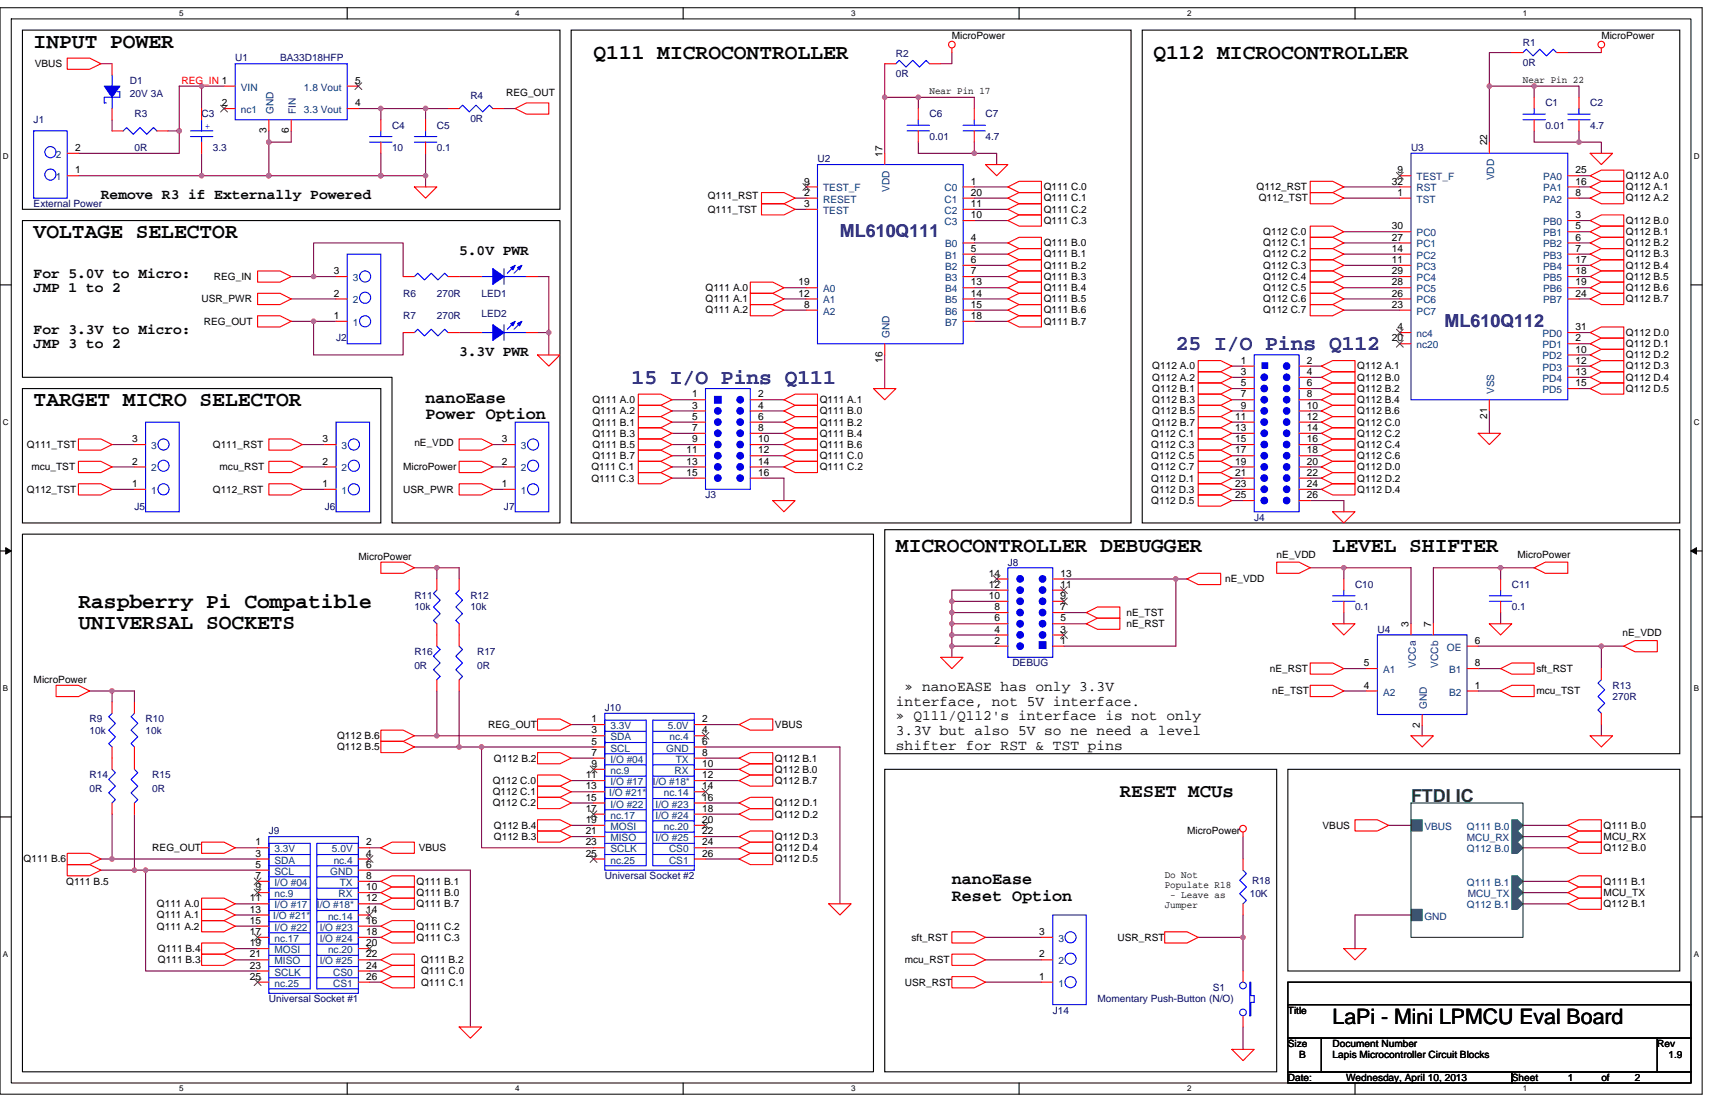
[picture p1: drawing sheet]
<svg xmlns="http://www.w3.org/2000/svg" width="432mm" height="279mm" viewBox="0 0 432 279" stroke-linecap="round" stroke-linejoin="round" font-family="sans-serif">
<defs><g id="words">
<g font-size="5.4">
<text x="8.5" y="12.1">INPUT POWER</text>
<text x="149.4" y="14.9">Q111 MICROCONTROLLER</text>
<text x="290.4" y="14.9">Q112 MICROCONTROLLER</text>
<text x="8.5" y="60">VOLTAGE SELECTOR</text>
<text x="8.5" y="102.3">TARGET MICRO SELECTOR</text>
<text x="225.6" y="139">MICROCONTROLLER DEBUGGER</text>
<text x="335.5" y="139">LEVEL SHIFTER</text>
<text x="19.7" y="153.1">Raspberry Pi Compatible</text>
<text x="19.7" y="158.4">UNIVERSAL SOCKETS</text>
<text x="335.5" y="257.7">LaPi - Mini LPMCU Eval Board</text>
</g>
<g font-size="5.4" fill="#000080">
<text x="296.1" y="88.2">25 I/O Pins Q112</text>
<text x="159" y="96.7">15 I/O Pins Q111</text>
</g>
<text font-size="4.8" x="282" y="200.5">RESET MCUs</text>
<g font-size="4.5" fill="#000080">
<text x="211.5" y="59.7">ML610Q111</text>
<text x="363.7" y="82.2">ML610Q112</text>
</g>
<text font-size="4.5" fill="#004040" x="355.3" y="201.8">FTDI IC</text>
<g font-size="4.2">
<text x="107.1" y="101.3">nanoEase</text>
<text x="107.1" y="105.6">Power Option</text>
<text x="239.7" y="222.6">nanoEase</text>
<text x="239.7" y="226.8">Reset Option</text>
</g>
<g font-size="3.7">
<text x="25.4" y="50.1">Remove R3 if Externally Powered</text>
<text x="115.6" y="64.2">5.0V PWR</text>
<text x="8.5" y="69.8">For 5.0V to Micro:</text>
<text x="8.5" y="73.5">JMP 1 to 2</text>
<text x="8.5" y="83.9">For 3.3V to Micro:</text>
<text x="8.5" y="87.6">JMP 3 to 2</text>
<text x="115.6" y="89.6">3.3V PWR</text>
<text x="225.6" y="177.7">interface, not 5V interface.</text>
<text x="227.8" y="174">» nanoEASE has only 3.3V</text>
<text x="225.6" y="181.4">» Q111/Q112's interface is not only</text>
<text x="225.6" y="185">3.3V but also 5V so ne need a level</text>
<text x="225.6" y="188.7">shifter for RST &amp; TST pins</text>
</g>
<g font-size="2.5">
<text x="239.7" y="9.8">MicroPower</text>
<text x="403.2" y="9.8">MicroPower</text>
<text x="8.8" y="16.9">VBUS</text>
<text x="89.4" y="21.1">5</text>
<text x="234" y="23.7">Near Pin 17</text>
<text x="383.5" y="20.8">Near Pin 22</text>
<text x="55.8" y="26.7">2</text>
<text x="89.4" y="26.7">4</text>
<text x="127.4" y="24.2">REG_OUT</text>
<text x="67.1" y="33.5" transform="rotate(-90 67.1 33.5)">3</text>
<text x="72.7" y="33.5" transform="rotate(-90 72.7 33.5)">6</text>
<text x="18.9" y="38">2</text>
<text x="222.2" y="39.5" transform="rotate(-90 222.2 39.5)">17</text>
<text x="374.4" y="36.6" transform="rotate(-90 374.4 36.6)">22</text>
<text x="18.9" y="43.6">1</text>
<text x="202.4" y="46.5">9</text>
<text x="244.5" y="46.5">1</text>
<text x="262.8" y="47.9">Q111 C.0</text>
<text x="316.4" y="47.9">Q112_RST</text>
<text x="350.5" y="46.5">32</text>
<text x="351.9" y="43.6">9</text>
<text x="396.7" y="43.6">25</text>
<text x="396.7" y="46.5">16</text>
<text x="409.4" y="45.1">Q112 A.0</text>
<text x="409.4" y="47.9">Q112 A.1</text>
<text x="178.2" y="50.1">Q111_RST</text>
<text x="178.2" y="53.5">Q111_TST</text>
<text x="202.4" y="49.3">2</text>
<text x="202.4" y="52.1">3</text>
<text x="244.5" y="49.3">20</text>
<text x="244.5" y="52.1">11</text>
<text x="262.8" y="50.7">Q111 C.1</text>
<text x="262.8" y="53.5">Q111 C.2</text>
<text x="316.9" y="50.7">Q112_TST</text>
<text x="351.9" y="49.3">1</text>
<text x="396.7" y="49.3">8</text>
<text x="409.4" y="50.7">Q112 A.2</text>
<text x="244.5" y="54.9">10</text>
<text x="262.8" y="56.3">Q111 C.3</text>
<text x="318.1" y="59.2">Q112 C.0</text>
<text x="350.5" y="57.7">30</text>
<text x="396.7" y="54.9">3</text>
<text x="396.7" y="57.7">5</text>
<text x="409.4" y="56.3">Q112 B.0</text>
<text x="409.4" y="59.2">Q112 B.1</text>
<text x="244.5" y="60.6">4</text>
<text x="244.5" y="63.4">5</text>
<text x="262.8" y="62">Q111 B.0</text>
<text x="262.8" y="64.8">Q111 B.1</text>
<text x="318.1" y="62">Q112 C.1</text>
<text x="318.1" y="64.8">Q112 C.2</text>
<text x="350.5" y="60.6">27</text>
<text x="350.5" y="63.4">14</text>
<text x="396.7" y="60.6">6</text>
<text x="396.7" y="63.4">7</text>
<text x="409.4" y="62">Q112 B.2</text>
<text x="409.4" y="64.8">Q112 B.3</text>
<text x="53.9" y="70.4">REG_IN</text>
<text x="84" y="69">3</text>
<text x="201" y="71.8">19</text>
<text x="244.5" y="66.2">6</text>
<text x="244.5" y="69">7</text>
<text x="244.5" y="71.8">13</text>
<text x="262.8" y="67.6">Q111 B.2</text>
<text x="262.8" y="70.4">Q111 B.3</text>
<text x="318.1" y="67.6">Q112 C.3</text>
<text x="318.1" y="70.4">Q112 C.4</text>
<text x="350.5" y="66.2">11</text>
<text x="350.5" y="69">29</text>
<text x="350.5" y="71.8">28</text>
<text x="396.7" y="66.2">17</text>
<text x="396.7" y="69">18</text>
<text x="396.7" y="71.8">19</text>
<text x="409.4" y="70.4">Q112 B.5</text>
<text x="409.4" y="67.6">Q112 B.4</text>
<text x="50.8" y="76.1">USR_PWR</text>
<text x="84" y="74.7">2</text>
<text x="177.6" y="73.3">Q111 A.0</text>
<text x="177.6" y="76.1">Q111 A.1</text>
<text x="201" y="74.7">12</text>
<text x="202.4" y="77.5">8</text>
<text x="244.5" y="74.7">14</text>
<text x="244.5" y="77.5">15</text>
<text x="262.8" y="76.1">Q111 B.5</text>
<text x="262.8" y="73.3">Q111 B.4</text>
<text x="318.1" y="73.3">Q112 C.5</text>
<text x="318.1" y="76.1">Q112 C.6</text>
<text x="350.5" y="74.7">26</text>
<text x="350.5" y="77.5">23</text>
<text x="396.7" y="74.7">24</text>
<text x="409.4" y="76.1">Q112 B.7</text>
<text x="409.4" y="73.3">Q112 B.6</text>
<text x="51.3" y="81.7">REG_OUT</text>
<text x="84" y="80.3">1</text>
<text x="177.6" y="78.9">Q111 A.2</text>
<text x="244.5" y="80.3">18</text>
<text x="262.8" y="81.7">Q111 B.7</text>
<text x="262.8" y="78.9">Q111 B.6</text>
<text x="318.1" y="78.9">Q112 C.7</text>
<text x="351.9" y="83.1">4</text>
<text x="396.7" y="83.1">31</text>
<text x="350.5" y="85.9">20</text>
<text x="396.7" y="85.9">2</text>
<text x="396.7" y="88.8">10</text>
<text x="409.4" y="84.5">Q112 D.0</text>
<text x="409.4" y="87.4">Q112 D.1</text>
<text x="222.2" y="91.3" transform="rotate(-90 222.2 91.3)">16</text>
<text x="290.1" y="93">Q112 A.0</text>
<text x="290.1" y="95.8">Q112 A.2</text>
<text x="312.4" y="91.6">1</text>
<text x="312.4" y="94.4">3</text>
<text x="329" y="91.6">2</text>
<text x="329" y="94.4">4</text>
<text x="341.7" y="95.8">Q112 B.0</text>
<text x="341.7" y="93">Q112 A.1</text>
<text x="396.7" y="91.6">12</text>
<text x="396.7" y="94.4">13</text>
<text x="409.4" y="90.2">Q112 D.2</text>
<text x="409.4" y="93">Q112 D.3</text>
<text x="409.4" y="95.8">Q112 D.4</text>
<text x="149.2" y="101.5">Q111 A.0</text>
<text x="174.2" y="100">1</text>
<text x="190.9" y="100">2</text>
<text x="206.4" y="101.5">Q111 A.1</text>
<text x="290.1" y="98.6">Q112 B.1</text>
<text x="290.1" y="101.5">Q112 B.3</text>
<text x="312.4" y="97.2">5</text>
<text x="312.4" y="100">7</text>
<text x="329" y="97.2">6</text>
<text x="329" y="100">8</text>
<text x="341.7" y="98.6">Q112 B.2</text>
<text x="341.7" y="101.5">Q112 B.4</text>
<text x="396.7" y="97.2">15</text>
<text x="409.4" y="98.6">Q112 D.5</text>
<text x="149.2" y="107.1">Q111 B.1</text>
<text x="149.2" y="104.3">Q111 A.2</text>
<text x="174.2" y="102.8">3</text>
<text x="174.2" y="105.7">5</text>
<text x="190.9" y="102.8">4</text>
<text x="190.9" y="105.7">6</text>
<text x="206.4" y="104.3">Q111 B.0</text>
<text x="206.4" y="107.1">Q111 B.2</text>
<text x="290.1" y="104.3">Q112 B.5</text>
<text x="290.1" y="107.1">Q112 B.7</text>
<text x="311" y="105.7">11</text>
<text x="312.4" y="102.8">9</text>
<text x="329" y="102.8">10</text>
<text x="329" y="105.7">12</text>
<text x="341.7" y="107.1">Q112 C.0</text>
<text x="341.7" y="104.3">Q112 B.6</text>
<text x="374.4" y="105.4" transform="rotate(-90 374.4 105.4)">21</text>
<text x="6.8" y="112.7">Q111_TST</text>
<text x="33.3" y="111.3">3</text>
<text x="53.6" y="112.7">Q111_RST</text>
<text x="81.2" y="111.3">3</text>
<text x="104.3" y="112.2">nE_VDD</text>
<text x="126.3" y="111.3">3</text>
<text x="149.2" y="112.7">Q111 B.5</text>
<text x="149.2" y="109.9">Q111 B.3</text>
<text x="174.2" y="108.5">7</text>
<text x="174.2" y="111.3">9</text>
<text x="190.9" y="108.5">8</text>
<text x="190.9" y="111.3">10</text>
<text x="206.4" y="112.7">Q111 B.6</text>
<text x="206.4" y="109.9">Q111 B.4</text>
<text x="289.9" y="109.9">Q112 C.1</text>
<text x="289.9" y="112.7">Q112 C.3</text>
<text x="311" y="108.5">13</text>
<text x="311" y="111.3">15</text>
<text x="329" y="108.5">14</text>
<text x="329" y="111.3">16</text>
<text x="341.7" y="109.9">Q112 C.2</text>
<text x="341.7" y="112.7">Q112 C.4</text>
<text x="7.9" y="118.4">mcu_TST</text>
<text x="33.3" y="116.9">2</text>
<text x="55.3" y="118.4">mcu_RST</text>
<text x="81.2" y="116.9">2</text>
<text x="101.5" y="118.4">MicroPower</text>
<text x="126.3" y="116.9">2</text>
<text x="148.9" y="118.4">Q111 C.1</text>
<text x="149.2" y="115.5">Q111 B.7</text>
<text x="172.8" y="114.1">11</text>
<text x="172.8" y="116.9">13</text>
<text x="172.8" y="119.8">15</text>
<text x="190.9" y="114.1">12</text>
<text x="190.9" y="116.9">14</text>
<text x="190.9" y="119.8">16</text>
<text x="206.4" y="115.5">Q111 C.0</text>
<text x="206.4" y="118.4">Q111 C.2</text>
<text x="289.9" y="115.5">Q112 C.5</text>
<text x="289.9" y="118.4">Q112 C.7</text>
<text x="311" y="114.1">17</text>
<text x="311" y="116.9">19</text>
<text x="311" y="119.8">21</text>
<text x="329" y="114.1">18</text>
<text x="329" y="116.9">20</text>
<text x="329" y="119.8">22</text>
<text x="341.7" y="118.4">Q112 D.0</text>
<text x="341.7" y="115.5">Q112 C.6</text>
<text x="6.8" y="124">Q112_TST</text>
<text x="33.3" y="122.6">1</text>
<text x="53.6" y="124">Q112_RST</text>
<text x="81.2" y="122.6">1</text>
<text x="101.5" y="124">USR_PWR</text>
<text x="126.3" y="122.6">1</text>
<text x="148.9" y="121.2">Q111 C.3</text>
<text x="289.9" y="121.2">Q112 D.1</text>
<text x="289.9" y="124">Q112 D.3</text>
<text x="311" y="122.6">23</text>
<text x="311" y="125.4">25</text>
<text x="329" y="122.6">24</text>
<text x="329" y="125.4">26</text>
<text x="341.7" y="121.2">Q112 D.2</text>
<text x="341.7" y="124">Q112 D.4</text>
<text x="289.9" y="126.8">Q112 D.5</text>
<text x="90.2" y="140.9">MicroPower</text>
<text x="321.4" y="140.4">nE_VDD</text>
<text x="382" y="140.4">MicroPower</text>
<text x="249" y="148">12</text>
<text x="249" y="145.1">14</text>
<text x="267" y="148">11</text>
<text x="267" y="145.1">13</text>
<text x="308.5" y="146.6">nE_VDD</text>
<text x="249" y="150.8">10</text>
<text x="250.4" y="153.6">8</text>
<text x="267" y="153.6">7</text>
<text x="267" y="150.8">9</text>
<text x="283.7" y="155">nE_TST</text>
<text x="250.4" y="159.2">4</text>
<text x="250.4" y="156.4">6</text>
<text x="267" y="159.2">3</text>
<text x="267" y="156.4">5</text>
<text x="283.7" y="157.8">nE_RST</text>
<text x="354.7" y="157.9" transform="rotate(-90 354.7 157.9)">3</text>
<text x="360.3" y="157.9" transform="rotate(-90 360.3 157.9)">7</text>
<text x="408.5" y="160.1">nE_VDD</text>
<text x="250.4" y="162.1">2</text>
<text x="267" y="162.1">1</text>
<text x="343.4" y="167.7">5</text>
<text x="371.3" y="167.7">8</text>
<text x="371.3" y="162.1">6</text>
<text x="8.5" y="171.9">MicroPower</text>
<text x="319.7" y="169.1">nE_RST</text>
<text x="343.4" y="173.3">4</text>
<text x="371.3" y="173.3">1</text>
<text x="386.8" y="169.1">sft_RST</text>
<text x="320.3" y="174.8">nE_TST</text>
<text x="386.8" y="174.8">mcu_TST</text>
<text x="122.9" y="183.2">REG_OUT</text>
<text x="148.9" y="181.8">1</text>
<text x="148.9" y="184.6">3</text>
<text x="176.8" y="184.6">4</text>
<text x="176.8" y="181.8">2</text>
<text x="195.1" y="183.2">VBUS</text>
<text x="357.5" y="183.2" transform="rotate(-90 357.5 183.2)">2</text>
<text x="84.9" y="186">Q112 B.6</text>
<text x="84.9" y="188.8">Q112 B.5</text>
<text x="124.4" y="191.7">Q112 B.2</text>
<text x="148.9" y="187.4">5</text>
<text x="148.9" y="190.2">7</text>
<text x="176.8" y="190.2">8</text>
<text x="176.8" y="187.4">6</text>
<text x="195.1" y="191.7">Q112 B.1</text>
<text x="124.1" y="197.3">Q112 C.0</text>
<text x="147.5" y="195.9">11</text>
<text x="148.9" y="193.1">9</text>
<text x="176.8" y="193.1">10</text>
<text x="176.8" y="195.9">12</text>
<text x="195.1" y="194.5">Q112 B.0</text>
<text x="195.1" y="197.3">Q112 B.7</text>
<text x="124.1" y="200.1">Q112 C.1</text>
<text x="124.1" y="202.9">Q112 C.2</text>
<text x="147.5" y="201.5">15</text>
<text x="147.5" y="198.7">13</text>
<text x="176.8" y="201.5">16</text>
<text x="176.8" y="198.7">14</text>
<text x="195.1" y="202.9">Q112 D.1</text>
<text x="124.4" y="208.6">Q112 B.4</text>
<text x="147.5" y="204.3">17</text>
<text x="147.5" y="207.2">19</text>
<text x="147.5" y="210">21</text>
<text x="176.8" y="204.3">18</text>
<text x="176.8" y="210">22</text>
<text x="176.8" y="207.2">20</text>
<text x="195.1" y="205.8">Q112 D.2</text>
<text x="298.9" y="210">MicroPower</text>
<text x="333" y="208.6">VBUS</text>
<text x="403.8" y="208.6">Q111 B.0</text>
<text x="38.4" y="214.2">REG_OUT</text>
<text x="64.3" y="212.8">1</text>
<text x="64.3" y="215.6">3</text>
<text x="92.2" y="215.6">4</text>
<text x="92.2" y="212.8">2</text>
<text x="105.5" y="214.2">VBUS</text>
<text x="124.4" y="211.4">Q112 B.3</text>
<text x="147.5" y="212.8">23</text>
<text x="147.5" y="215.6">25</text>
<text x="176.8" y="212.8">24</text>
<text x="176.8" y="215.6">26</text>
<text x="195.1" y="211.4">Q112 D.3</text>
<text x="195.1" y="214.2">Q112 D.4</text>
<text x="403.8" y="211.4">MCU_RX</text>
<text x="403.8" y="214.2">Q112 B.0</text>
<text x="5.9" y="217">Q111 B.6</text>
<text x="64.3" y="218.4">5</text>
<text x="64.3" y="221.3">7</text>
<text x="92.2" y="221.3">8</text>
<text x="92.2" y="218.4">6</text>
<text x="195.1" y="217">Q112 D.5</text>
<text x="293.2" y="221">Do Not</text>
<text x="16.7" y="222.7">Q111 B.5</text>
<text x="62.9" y="226.9">11</text>
<text x="64.3" y="224.1">9</text>
<text x="92.2" y="224.1">10</text>
<text x="92.2" y="226.9">12</text>
<text x="104.9" y="222.7">Q111 B.1</text>
<text x="104.9" y="225.5">Q111 B.0</text>
<text x="293.2" y="223.5">Populate R18</text>
<text x="294.6" y="226.1">- Leave as</text>
<text x="403.8" y="225.5">MCU_TX</text>
<text x="403.8" y="222.7">Q111 B.1</text>
<text x="39.5" y="234">Q111 A.2</text>
<text x="39.5" y="228.3">Q111 A.0</text>
<text x="39.5" y="231.1">Q111 A.1</text>
<text x="62.9" y="232.5">15</text>
<text x="62.9" y="229.7">13</text>
<text x="92.2" y="232.5">16</text>
<text x="92.2" y="229.7">14</text>
<text x="104.9" y="228.3">Q111 B.7</text>
<text x="104.9" y="234">Q111 C.2</text>
<text x="293.2" y="228.6">Jumper</text>
<text x="403.8" y="228.3">Q112 B.1</text>
<text x="39.8" y="239.6">Q111 B.4</text>
<text x="62.9" y="235.4">17</text>
<text x="62.9" y="238.2">19</text>
<text x="92.2" y="235.4">18</text>
<text x="92.2" y="238.2">20</text>
<text x="104.9" y="236.8">Q111 C.3</text>
<text x="229.5" y="236.8">sft_RST</text>
<text x="261.7" y="235.4">3</text>
<text x="281.4" y="236.8">USR_RST</text>
<text x="39.8" y="242.4">Q111 B.3</text>
<text x="62.9" y="241">21</text>
<text x="62.9" y="243.8">23</text>
<text x="92.2" y="241">22</text>
<text x="92.2" y="243.8">24</text>
<text x="106" y="242.4">Q111 B.2</text>
<text x="106" y="245.2">Q111 C.0</text>
<text x="227.8" y="242.4">mcu_RST</text>
<text x="261.7" y="241">2</text>
<text x="62.9" y="246.6">25</text>
<text x="92.2" y="246.6">26</text>
<text x="106" y="248.1">Q111 C.1</text>
<text x="227.8" y="248.1">USR_RST</text>
<text x="261.7" y="246.6">1</text>
<text x="324.3" y="255.1">Title</text>
<text x="324.3" y="263.6">Size</text>
<text x="335.5" y="263.6">Document Number</text>
<text x="417.3" y="263.6">Rev</text>
<text x="327.1" y="266.4">B</text>
<text x="335.5" y="266.4">Lapis Microcontroller Circuit Blocks</text>
<text x="420.1" y="266.4">1.9</text>
<text x="324.3" y="272">Date:</text>
<text x="338.9" y="272">Wednesday, April 10, 2013</text>
<text x="380.6" y="272">Sheet</text>
<text x="394.7" y="272">1</text>
<text x="403.2" y="272">of</text>
<text x="411.6" y="272">2</text>
</g>
<g font-size="2.5" fill="#000080">
<text x="383.5" y="11.5">R1</text>
<text x="59.2" y="15.5">U1</text>
<text x="70.5" y="15.5">BA33D18HFP</text>
<text x="225.6" y="14.3">R2</text>
<text x="383.5" y="16.6">0R</text>
<text x="32.7" y="21.1">D1</text>
<text x="225.6" y="19.4">0R</text>
<text x="32.7" y="24.5">20V 3A</text>
<text x="33.8" y="29.6">R3</text>
<text x="50.8" y="29.6">C3</text>
<text x="118.4" y="25">R4</text>
<text x="234" y="29.6">C6</text>
<text x="248.1" y="29.6">C7</text>
<text x="389.1" y="26.7">C1</text>
<text x="400.4" y="26.7">C2</text>
<text x="8.5" y="31">J1</text>
<text x="98.7" y="32.4">C4</text>
<text x="110" y="32.4">C5</text>
<text x="118.4" y="30.7">0R</text>
<text x="234" y="35.2">0.01</text>
<text x="248.1" y="35.2">4.7</text>
<text x="389.1" y="32.4">0.01</text>
<text x="400.4" y="32.4">4.7</text>
<text x="33.8" y="38">0R</text>
<text x="53.6" y="38">3.3</text>
<text x="98.7" y="38">10</text>
<text x="110" y="38">0.1</text>
<text x="205.8" y="40.8">U2</text>
<text x="355.3" y="38">U3</text>
<text x="8.5" y="52.1">External Power</text>
<text x="101.5" y="74.7">R6</text>
<text x="110" y="74.7">270R</text>
<text x="121.2" y="74.7">LED1</text>
<text x="101.5" y="80.3">R7</text>
<text x="110" y="80.3">270R</text>
<text x="121.2" y="79.8">LED2</text>
<text x="84.6" y="86">J2</text>
<text x="177.6" y="125.4">J3</text>
<text x="33.8" y="128.2">J5</text>
<text x="81.8" y="128.2">J6</text>
<text x="126.9" y="128.2">J7</text>
<text x="315.8" y="131.1">J4</text>
<text x="253.8" y="142.3">J8</text>
<text x="341.2" y="148">C10</text>
<text x="380.6" y="148">C11</text>
<text x="104.3" y="150.8">R11</text>
<text x="104.3" y="153.6">10k</text>
<text x="118.4" y="150.8">R12</text>
<text x="118.4" y="153.6">10k</text>
<text x="341.2" y="153.6">0.1</text>
<text x="380.6" y="153.6">0.1</text>
<text x="346.8" y="159.3">U4</text>
<text x="104.3" y="164.9">R16</text>
<text x="120.1" y="164.9">R17</text>
<text x="254.9" y="167.7">DEBUG</text>
<text x="104.3" y="168.3">0R</text>
<text x="120.1" y="168.3">0R</text>
<text x="406" y="173.4">R13</text>
<text x="152.3" y="179">J10</text>
<text x="406" y="176.2">270R</text>
<text x="22.6" y="181.8">R9</text>
<text x="22.6" y="184.6">10k</text>
<text x="36.7" y="181.8">R10</text>
<text x="36.7" y="184.6">10k</text>
<text x="22.6" y="195.9">R14</text>
<text x="38.4" y="195.9">R15</text>
<text x="22.6" y="199.3">0R</text>
<text x="38.4" y="199.3">0R</text>
<text x="67.7" y="210">J9</text>
<text x="152.3" y="221.3">Universal Socket #2</text>
<text x="314.7" y="225.8">10K</text>
<text x="315.2" y="222.4">R18</text>
<text x="305.4" y="249.5">S1</text>
<text x="67.7" y="252.3">Universal Socket #1</text>
<text x="265" y="255.1">J14</text>
<text x="276.3" y="252.3">Momentary Push-Button (N/O)</text>
</g>
<text font-size="2.5" fill="#f00" x="45.7" y="21.1">REG_IN 1</text>
<g font-size="2.5" fill="#004080">
<text x="60.6" y="22.8">VIN</text>
<text x="76.5" y="22.8">1.8 Vout</text>
<text x="60.6" y="28.5">nc1</text>
<text x="68.9" y="28.7" transform="rotate(-90 68.9 28.7)">GND</text>
<text x="74.5" y="28.7" transform="rotate(-90 74.5 28.7)">FIN</text>
<text x="76.5" y="28.5">3.3 Vout</text>
<text x="14.1" y="39.7">2</text>
<text x="14.1" y="45.4">1</text>
<text x="356.7" y="45.4">TEST_F</text>
<text x="376.2" y="45.4" transform="rotate(-90 376.2 45.4)">VDD</text>
<text x="388.5" y="45.4">PA0</text>
<text x="207.2" y="51">RESET</text>
<text x="207.2" y="53.8">TEST</text>
<text x="207.2" y="48.2">TEST_F</text>
<text x="223.9" y="48.2" transform="rotate(-90 223.9 48.2)">VDD</text>
<text x="237.8" y="48.2">C0</text>
<text x="237.8" y="51">C1</text>
<text x="237.8" y="53.8">C2</text>
<text x="356.7" y="48.2">RST</text>
<text x="356.7" y="51">TST</text>
<text x="388.5" y="48.2">PA1</text>
<text x="388.5" y="51">PA2</text>
<text x="237.8" y="56.7">C3</text>
<text x="356.7" y="59.5">PC0</text>
<text x="388.5" y="56.7">PB0</text>
<text x="388.5" y="59.5">PB1</text>
<text x="238" y="62.3">B0</text>
<text x="238" y="65.1">B1</text>
<text x="356.7" y="62.3">PC1</text>
<text x="356.7" y="65.1">PC2</text>
<text x="388.5" y="62.3">PB2</text>
<text x="388.5" y="65.1">PB3</text>
<text x="88.8" y="70.8">3</text>
<text x="238" y="67.9">B2</text>
<text x="238" y="70.8">B3</text>
<text x="356.7" y="67.9">PC3</text>
<text x="356.7" y="70.8">PC4</text>
<text x="388.5" y="67.9">PB4</text>
<text x="388.5" y="70.8">PB5</text>
<text x="88.8" y="76.4">2</text>
<text x="207.2" y="73.6">A0</text>
<text x="207.2" y="76.4">A1</text>
<text x="238" y="73.6">B4</text>
<text x="238" y="76.4">B5</text>
<text x="356.7" y="73.6">PC5</text>
<text x="356.7" y="76.4">PC6</text>
<text x="388.5" y="73.6">PB6</text>
<text x="388.5" y="76.4">PB7</text>
<text x="88.8" y="82">1</text>
<text x="207.2" y="79.2">A2</text>
<text x="238" y="79.2">B6</text>
<text x="238" y="82">B7</text>
<text x="356.7" y="79.2">PC7</text>
<text x="223.9" y="85.1" transform="rotate(-90 223.9 85.1)">GND</text>
<text x="356.7" y="84.9">nc4</text>
<text x="356.7" y="87.7">nc20</text>
<text x="388.4" y="84.9">PD0</text>
<text x="388.4" y="87.7">PD1</text>
<text x="388.4" y="90.5">PD2</text>
<text x="388.4" y="93.3">PD3</text>
<text x="376.2" y="99.2" transform="rotate(-90 376.2 99.2)">VSS</text>
<text x="388.4" y="96.1">PD4</text>
<text x="388.4" y="99">PD5</text>
<text x="38.1" y="113.1">3</text>
<text x="86" y="113.1">3</text>
<text x="131.1" y="113.1">3</text>
<text x="38.1" y="118.7">2</text>
<text x="86" y="118.7">2</text>
<text x="131.1" y="118.7">2</text>
<text x="38.1" y="124.3">1</text>
<text x="86" y="124.3">1</text>
<text x="131.1" y="124.3">1</text>
<text x="364.3" y="163.8">OE</text>
<text x="348.2" y="169.4">A1</text>
<text x="356.4" y="168" transform="rotate(-90 356.4 168)">VCCa</text>
<text x="362.1" y="168" transform="rotate(-90 362.1 168)">VCCb</text>
<text x="364.8" y="169.4">B1</text>
<text x="348.2" y="175.1">A2</text>
<text x="359.3" y="178.4" transform="rotate(-90 359.3 178.4)">GND</text>
<text x="364.8" y="175.1">B2</text>
<text x="153.7" y="183.5">3.3V</text>
<text x="168.2" y="183.5">5.0V</text>
<text x="153.7" y="186.4">SDA</text>
<text x="153.7" y="189.2">SCL</text>
<text x="153.7" y="192">I/O #04</text>
<text x="167.7" y="189.2">GND</text>
<text x="168.6" y="186.4">nc.4</text>
<text x="170.1" y="192">TX</text>
<text x="153.7" y="194.8">nc.9</text>
<text x="153.7" y="197.6">I/O #17</text>
<text x="164.4" y="197.6">I/O #18*</text>
<text x="169.8" y="194.8">RX</text>
<text x="153.4" y="200.4">I/O #21*</text>
<text x="153.7" y="203.3">I/O #22</text>
<text x="165.1" y="203.3">I/O #23</text>
<text x="167.2" y="200.4">nc.14</text>
<text x="153.7" y="206.1">nc.17</text>
<text x="153.7" y="208.9">MOSI</text>
<text x="165.1" y="206.1">I/O #24</text>
<text x="167.2" y="208.9">nc.20</text>
<text x="358.6" y="208.9">VBUS</text>
<text x="369.3" y="208.9">Q111 B.0</text>
<text x="69.1" y="214.5">3.3V</text>
<text x="83.6" y="214.5">5.0V</text>
<text x="153.7" y="211.7">MISO</text>
<text x="153.7" y="214.5">SCLK</text>
<text x="165.1" y="211.7">I/O #25</text>
<text x="168.4" y="214.5">CS0</text>
<text x="369.3" y="211.7">MCU_RX</text>
<text x="369.3" y="214.5">Q112 B.0</text>
<text x="69.1" y="217.4">SDA</text>
<text x="69.1" y="220.2">SCL</text>
<text x="83.2" y="220.2">GND</text>
<text x="84" y="217.4">nc.4</text>
<text x="153.7" y="217.4">nc.25</text>
<text x="168.4" y="217.4">CS1</text>
<text x="69.1" y="223">I/O #04</text>
<text x="69.1" y="225.8">nc.9</text>
<text x="85.3" y="225.8">RX</text>
<text x="85.6" y="223">TX</text>
<text x="369.3" y="223">Q111 B.1</text>
<text x="369.6" y="225.8">MCU_TX</text>
<text x="68.8" y="231.4">I/O #21*</text>
<text x="69.1" y="228.6">I/O #17</text>
<text x="79.8" y="228.6">I/O #18*</text>
<text x="82.6" y="231.5">nc.14</text>
<text x="358.6" y="231.5">GND</text>
<text x="369.3" y="228.6">Q112 B.1</text>
<text x="69.1" y="234.3">I/O #22</text>
<text x="69.1" y="237.1">nc.17</text>
<text x="69.1" y="239.9">MOSI</text>
<text x="80.5" y="234.3">I/O #23</text>
<text x="80.5" y="237.1">I/O #24</text>
<text x="82.6" y="239.9">nc.20</text>
<text x="266.5" y="237.1">3</text>
<text x="69.1" y="242.7">MISO</text>
<text x="69.1" y="245.6">SCLK</text>
<text x="80.5" y="242.7">I/O #25</text>
<text x="83.9" y="245.6">CS0</text>
<text x="266.5" y="242.7">2</text>
<text x="69.1" y="248.4">nc.25</text>
<text x="83.9" y="248.4">CS1</text>
<text x="266.5" y="248.4">1</text>
</g>
<text font-size="2.5" fill="#00f" x="51.6" y="32.4">+</text>
<g font-size="2">
<text x="45.1" y="4.1">5</text>
<text x="129.7" y="4.1">4</text>
<text x="214.3" y="4.1">3</text>
<text x="298.9" y="4.1">2</text>
<text x="383.5" y="4.1">1</text>
<text x=".7" y="40">D</text>
<text x="426.5" y="40">D</text>
<text x=".7" y="107">C</text>
<text x="426.5" y="107">C</text>
<text x=".7" y="174">B</text>
<text x="426.5" y="174">B</text>
<text x=".7" y="240.9">A</text>
<text x="426.5" y="240.9">A</text>
<text x="45.1" y="274.7">5</text>
<text x="129.7" y="274.7">4</text>
<text x="214.3" y="274.7">3</text>
<text x="298.9" y="274.7">2</text>
<text x="383.5" y="274.7">1</text>
</g>
</g></defs>
<path d="M0 1.9h428.6v273.5h-428.6zM2.8 4.8h422.9v267.8h-422.9z" fill="none" stroke="#000" stroke-width=".25"/>
<g fill="#fff">
<path d="M45.1 2.2h1.1v2.3h-1.1z"/>
<path d="M45.1 272.9h1.1v2.3h-1.1z"/>
</g>
<path d="M87.4 1.9v2.9M87.4 272.6v2.8" fill="none" stroke="#000" stroke-width=".28"/>
<g fill="#fff">
<path d="M129.7 2.2h1.1v2.3h-1.1z"/>
<path d="M129.7 272.9h1.1v2.3h-1.1z"/>
</g>
<path d="M172 1.9v2.9M172 272.6v2.8" fill="none" stroke="#000" stroke-width=".28"/>
<g fill="#fff">
<path d="M214.3 2.2h1.1v2.3h-1.1z"/>
<path d="M214.3 272.9h1.1v2.3h-1.1z"/>
</g>
<path d="M256.6 1.9v2.9M256.6 272.6v2.8" fill="none" stroke="#000" stroke-width=".28"/>
<g fill="#fff">
<path d="M298.9 2.2h1.1v2.3h-1.1z"/>
<path d="M298.9 272.9h1.1v2.3h-1.1z"/>
</g>
<path d="M341.2 1.9v2.9M341.2 272.6v2.8" fill="none" stroke="#000" stroke-width=".28"/>
<g fill="#fff">
<path d="M383.5 2.2h1.1v2.3h-1.1z"/>
<path d="M383.5 272.9h1.1v2.3h-1.1z"/>
<path d="M.7 38.2h1.5v2.3h-1.5z"/>
<path d="M426.5 38.2h1.4v2.3h-1.4z"/>
<path d="M.7 105.2h1.5v2.2h-1.5z"/>
<path d="M426.5 105.2h1.4v2.2h-1.4z"/>
</g>
<path d="M0 71.7h2.8M425.7 71.7h2.9" fill="none" stroke="#000" stroke-width=".28"/>
<g fill="#fff">
<path d="M.7 172.1h1.4v2.3h-1.4z"/>
<path d="M426.5 172.1h1.3v2.3h-1.3z"/>
</g>
<path d="M0 138.7h2.8M425.7 138.7h2.9" fill="none" stroke="#000" stroke-width=".28"/>
<path d="M1.4 137.9l1.4 .8-1.4 .8zM425.7 138.7l1.4-.8v1.6z" fill="#000" stroke="#000" stroke-width=".25"/>
<g fill="#fff">
<path d="M.7 239.1h1.4v2.3h-1.4z"/>
<path d="M426.4 239.1h1.4v2.3h-1.4z"/>
</g>
<g fill="none" stroke="#000" stroke-width=".28">
<path d="M5.7 7.6h135.3v45.1h-135.3zM143.8 7.6h141v124h-141zM287.6 7.6h135.3v124h-135.3zM5.7 55.5h135.3v76.1h-42.3v-36.6h-93zM5.7 97.8h90.2v33.8h-90.2zM5.7 134.5h214.2v135.3h-214.2zM222.8 133.3h200.1v56.4h-200.1zM222.8 193.7h98.6v76.1h-98.6zM324.3 193.7h98.6v50.7h-98.6zM0 205.6h2.8M425.7 205.6h2.9M324.3 247.2h101.4v5.7h-101.4z"/>
<path d="M324.3 252.9h101.4v8.4h-101.4zM324.3 261.3h8.4v8.5h-8.4zM324.3 269.8h56.3v2.8h-56.3zM332.7 261.3h84.6v8.5h-84.6zM380.6 269.8h45.1v2.8h-45.1zM417.3 261.3h8.4v8.5h-8.4z"/>
</g>
<g fill="none" stroke="#800040" stroke-width=".28">
<path d="M25.4 16h2.8M222.8 16v8.5M239.7 13.2v2.8h-2.8M380.6 13.2h-5.6v8.5M394.7 13.2h8.5M28.2 30.1v2.9M42.3 33h2.8M45.1 33v5.6h-25.4M50.8 21.7h5.6M50.8 21.7h-5.7v11.3M50.8 21.7v5.6M50.8 38.6v5.6"/>
<path d="M67.7 35.8v8.4M67.7 33v2.8M73.3 33v2.8h-5.6M90.2 27.3h5.7M95.9 27.3v2.8M95.9 38.6v5.6M95.9 27.3h11.2M107.1 27.3h5.7M107.1 27.3v2.8M107.1 38.6v5.6M126.9 27.3h2.8M222.8 24.5v14.1"/>
<path d="M222.8 24.5h8.4M231.2 35.8v2.8h14.1M231.2 24.5v2.8M231.2 24.5h14.1v2.8M245.3 35.8v2.8h5.7v2.8M375 21.7h11.3M375 21.7v14.1M386.3 21.7h11.3v2.8M386.3 33v2.8h11.3M386.3 21.7v2.8M397.6 33v2.8h5.6v2.8M19.7 44.2h31.1"/>
<path d="M50.8 44.2h16.9M67.7 44.2h28.2M95.9 44.2h11.2M107.1 44.2v2.9M200.2 49.9h2.8M200.2 52.7h2.8M245.3 55.5h8.5M245.3 47.1h8.5M245.3 52.7h8.5M245.3 49.9h8.5M338.3 47.1h14.1M338.3 49.9h14.1"/>
<path d="M338.3 58.3h14.1M397.6 55.5h2.8M397.6 58.3h2.8M397.6 44.2h2.8M397.6 47.1h2.8M397.6 49.9h2.8M73.3 75.2h11.3M73.3 69.6h5.7M79 69.6v-8.4h22.5v8.4M79 69.6h5.6M115.6 69.6h2.8M135.3 69.6h2.9v14.1"/>
<path d="M197.4 75.2h5.6M197.4 72.4h5.6M197.4 78.1h5.6M245.3 78.1h8.5M245.3 61.2h8.5M245.3 64h8.5M245.3 66.8h8.5M245.3 69.6h8.5M245.3 72.4h8.5M245.3 75.2h8.5M338.3 72.4h14.1M338.3 78.1h14.1"/>
<path d="M338.3 75.2h14.1M338.3 61.2h14.1M338.3 64h14.1M338.3 66.8h14.1M338.3 69.6h14.1M397.6 69.6h2.8M397.6 75.2h2.8M397.6 72.4h2.8M397.6 61.2h2.8M397.6 64h2.8M397.6 66.8h2.8M73.3 80.9h5.7v8.4h22.5v-5.6"/>
<path d="M79 80.9h5.6M115.6 83.7h2.8M135.3 83.7h2.9M138.2 83.7v5.6M222.8 89.3v8.5M245.3 80.9h8.5M310.2 97.8h2.8M310.2 92.2h2.8M310.2 95h2.8M329.9 95h2.8M329.9 97.8h2.8M329.9 92.2h2.8"/>
<path d="M397.6 97.8h2.8M397.6 83.7h2.8M397.6 86.5h2.8M397.6 89.3h2.8M397.6 92.2h2.8M397.6 95h2.8M28.2 117.5h5.6M28.2 111.9h5.6M76.1 117.5h5.7M76.1 111.9h5.7M124.1 111.9h2.8M124.1 117.5h2.8"/>
<path d="M169.2 111.9h5.6M169.2 114.7h5.6M169.2 106.3h5.6M169.2 109.1h5.6M169.2 100.6h5.6M169.2 103.4h5.6M169.2 117.5h5.6M191.7 111.9h5.7M191.7 103.4h5.7M191.7 106.3h5.7M191.7 109.1h5.7M191.7 100.6h5.7"/>
<path d="M191.7 117.5h5.7M191.7 114.7h5.7M310.2 103.4h2.8M310.2 106.3h2.8M310.2 100.6h2.8M310.2 114.7h2.8M310.2 117.5h2.8M310.2 109.1h2.8M310.2 111.9h2.8M329.9 103.4h2.8M329.9 100.6h2.8M329.9 117.5h2.8"/>
<path d="M329.9 114.7h2.8M329.9 106.3h2.8M329.9 109.1h2.8M329.9 111.9h2.8M375 103.4v5.7M28.2 123.2h5.6M76.1 123.2h5.7M124.1 123.2h2.8M169.2 120.4h5.6M191.7 120.4h5.7v5.6M310.2 126h2.8M310.2 120.4h2.8"/>
<path d="M310.2 123.2h2.8M329.9 120.4h2.8M329.9 123.2h2.8M329.9 126h8.4v2.8M104.3 142.9h11.3v2.8M110 142.9v2.8M239.7 151.4h11.3M239.7 154.2h11.3M239.7 157h11.3M239.7 159.8h11.3M239.7 159.8v2.8h11.3M239.7 151.4v2.8"/>
<path d="M239.7 154.2v2.8M239.7 157v2.8M251 148.5h-11.3v2.9M267.9 145.7h28.2M267.9 154.2h5.6M267.9 157h5.6M296.1 145.7h2.8M296.1 145.7v16.9h-28.2M329.9 142.9h8.4M338.3 142.9v2.8M338.3 154.2v2.8M338.3 142.9h17v14.1"/>
<path d="M377.8 142.9h-16.9v14.1M377.8 154.2v2.8M377.8 142.9v2.8M377.8 142.9h8.5M22.6 173.9h5.6M28.2 173.9v2.8M28.2 173.9h5.6v2.8M110 173.9v11.3M115.6 173.9v14.1M239.7 162.6v2.9M338.3 173.9h5.7M338.3 168.3h5.7"/>
<path d="M372.2 168.3h5.6M372.2 173.9h5.6M372.2 162.6h31M403.2 162.6v5.7M403.2 162.6h5.6M104.3 188h11.3M104.3 185.2h5.7M110 185.2h39.4M115.6 188h5.6M121.2 188h28.2M121.2 188v25.4h28.2M143.8 190.8h5.6"/>
<path d="M143.8 196.5h5.6M143.8 182.4h5.6M143.8 199.3h5.6M177.6 188h33.9v39.5M177.6 196.5h8.5M177.6 182.4h8.5M177.6 193.7h8.5M177.6 190.8h8.5M358.1 182.7v2.5M403.2 182.4v2.8M25.4 216.2h2.8M25.4 219h8.4"/>
<path d="M28.2 204.9v11.3M28.2 216.2h36.7M33.8 204.9v14.1M33.8 219h2.9M36.7 219h28.2M36.7 219v25.4h28.2M59.2 213.4h5.7M93 213.4h2.9M93 219h25.4v39.5M143.8 202.1h5.6M143.8 207.8h5.6M143.8 210.6h5.6"/>
<path d="M177.6 202.1h8.5M177.6 204.9h8.5M177.6 210.6h8.5M177.6 216.2h8.5M177.6 213.4h8.5M313 210.6v5.6M349.6 207.8h5.7M383.5 207.8h11.2M383.5 210.6h11.2M383.5 213.4h11.2M59.2 238.8h5.7M59.2 227.5h5.7"/>
<path d="M59.2 233.1h5.7M59.2 230.3h5.7M93 233.1h2.9M93 235.9h2.9M93 221.8h2.9M93 224.7h2.9M93 227.5h2.9M248.1 235.9h14.1M301.7 235.9h11.3v8.5M313 230.3v5.6M355.3 230.3h-14.1v8.5M383.5 224.7h11.2"/>
<path d="M383.5 227.5h11.2M383.5 221.8h11.2M59.2 241.6h5.7M93 241.6h2.9M93 244.4h2.9M93 247.2h2.9M248.1 247.2h14.1M248.1 241.6h14.1M313 258.5v5.6"/>
</g>
<g fill="#f0f" stroke="#f0f" stroke-width=".28">
<circle cx="95.9" cy="27.3" r=".55"/>
<circle cx="95.9" cy="44.2" r=".55"/>
<circle cx="50.8" cy="21.7" r=".55"/>
<circle cx="67.7" cy="44.2" r=".55"/>
<circle cx="67.7" cy="35.8" r=".55"/>
<circle cx="50.8" cy="44.2" r=".55"/>
<circle cx="78.9" cy="80.9" r=".55"/>
<circle cx="403.2" cy="162.6" r=".55"/>
<circle cx="377.8" cy="142.9" r=".55"/>
<circle cx="338.3" cy="142.9" r=".55"/>
<circle cx="45.1" cy="32.9" r=".57"/>
<circle cx="107.1" cy="44.2" r=".55"/>
<circle cx="245.3" cy="38.6" r=".55"/>
<circle cx="231.2" cy="24.5" r=".55"/>
<circle cx="397.5" cy="35.8" r=".56"/>
<circle cx="386.3" cy="21.7" r=".55"/>
<circle cx="375" cy="21.7" r=".55"/>
<circle cx="313" cy="235.9" r=".56"/>
<circle cx="107.1" cy="27.3" r=".55"/>
<circle cx="222.7" cy="24.5" r=".55"/>
<circle cx="138.2" cy="83.7" r=".55"/>
<circle cx="239.6" cy="162.6" r=".55"/>
<circle cx="239.6" cy="151.4" r=".55"/>
<circle cx="239.6" cy="154.2" r=".55"/>
<circle cx="239.6" cy="157" r=".55"/>
<circle cx="239.6" cy="159.8" r=".56"/>
<circle cx="296" cy="145.7" r=".56"/>
<circle cx="28.2" cy="173.9" r=".56"/>
<circle cx="121.2" cy="188" r=".56"/>
<circle cx="33.8" cy="219" r=".55"/>
<circle cx="110" cy="142.9" r=".55"/>
<circle cx="115.6" cy="188" r=".57"/>
<circle cx="110" cy="185.2" r=".55"/>
<circle cx="28.2" cy="216.2" r=".56"/>
<circle cx="36.7" cy="219" r=".55"/>
<circle cx="78.9" cy="69.6" r=".55"/>
</g>
<g fill="none" stroke="#f00" stroke-width=".28">
<path d="M16.9 14.6h5.7l2.8 1.4-2.8 1.4h-5.7zM28.2 16v2.9M222.8 16h2.8M234 16h2.9M239.7 12.1v1.1M380.6 13.2h2.9M391.9 13.2h2.8M403.2 12.1v1.1M16.9 38.6h2.8M28.2 33h2.8M28.2 27.3v2.8M39.5 33h2.8"/>
<path d="M50.8 27.3v2.8M50.8 35.8v2.8M56.4 21.7h2.8M56.4 27.3h2.8M67.7 30.1v2.9M73.3 30.1v2.9M87.4 21.7h2.8M87.4 27.3h2.8M95.9 35.8v2.8M95.9 30.1v2.9M107.1 35.8v2.8M107.1 30.1v2.9"/>
<path d="M112.8 27.3h2.8M124.1 27.3h2.8M129.7 27.3l2.8-1.4h5.7v2.8h-5.7zM222.8 38.6v2.8M231.2 33v2.8M231.2 27.3v2.8M245.3 33v2.8M245.3 27.3v2.8M375 35.8v2.8M386.3 30.1v2.9M386.3 24.5v2.8M397.6 30.1v2.9"/>
<path d="M397.6 24.5v2.8M400.4 38.6h5.6l-2.8 2.8zM16.9 44.2h2.8M104.3 47.1h5.7l-2.9 2.8zM191.7 48.5h5.7l2.8 1.4-2.8 1.4h-5.7zM191.7 51.3h5.7l2.8 1.4-2.8 1.4h-5.7zM203 49.9h2.8M203 52.7h2.8M203 47.1h2.8M242.5 47.1h2.8M242.5 49.9h2.8M242.5 52.7h2.8"/>
<path d="M242.5 55.5h2.8M248.1 41.4h5.7l-2.8 2.8zM253.8 47.1l2.8-1.5h5.6v2.9h-5.6zM253.8 49.9l2.8-1.4h5.6v2.8h-5.6zM253.8 52.7l2.8-1.4h5.6v2.8h-5.6zM253.8 55.5l2.8-1.4h5.6v2.8h-5.6zM329.9 45.6h5.6l2.8 1.5-2.8 1.4h-5.6zM329.9 48.5h5.6l2.8 1.4-2.8 1.4h-5.6zM329.9 56.9h5.6l2.8 1.4-2.8 1.4h-5.6zM329.9 59.7h5.6l2.8 1.5-2.8 1.4h-5.6zM352.4 44.2h2.9M352.4 47.1h2.9"/>
<path d="M352.4 49.9h2.9M352.4 58.3h2.9M394.7 44.2h2.9M394.7 47.1h2.9M394.7 49.9h2.9M394.7 55.5h2.9M394.7 58.3h2.9M400.4 55.5l2.8-1.4h5.6v2.8h-5.6zM400.4 58.3l2.8-1.4h5.6v2.8h-5.6zM400.4 44.2l2.8-1.4h5.6v2.8h-5.6zM400.4 47.1l2.8-1.5h5.6v2.9h-5.6zM400.4 49.9l2.8-1.4h5.6v2.8h-5.6z"/>
<path d="M64.9 73.8h5.6l2.8 1.4-2.8 1.5h-5.6zM64.9 79.5h5.6l2.8 1.4-2.8 1.4h-5.6zM64.9 68.2h5.6l2.8 1.4-2.8 1.4h-5.6zM84.6 75.2h2.8M84.6 69.6h2.8M101.5 69.6h2.8M112.8 69.6h2.8M118.4 69.6h2.8M132.5 69.6h2.8M188.9 71h5.7l2.8 1.4-2.8 1.4h-5.7zM188.9 73.8h5.7l2.8 1.4-2.8 1.5h-5.7zM188.9 76.7h5.7l2.8 1.4-2.8 1.4h-5.7z"/>
<path d="M203 72.4h2.8M203 75.2h2.8M203 78.1h2.8M242.5 61.2h2.8M242.5 64h2.8M242.5 66.8h2.8M242.5 69.6h2.8M242.5 72.4h2.8M242.5 75.2h2.8M242.5 78.1h2.8M253.8 75.2l2.8-1.4h5.6v2.9h-5.6zM253.8 78.1l2.8-1.4h5.6v2.8h-5.6z"/>
<path d="M253.8 61.2l2.8-1.5h5.6v2.9h-5.6zM253.8 64l2.8-1.4h5.6v2.8h-5.6zM253.8 66.8l2.8-1.4h5.6v2.8h-5.6zM253.8 69.6l2.8-1.4h5.6v2.8h-5.6zM253.8 72.4l2.8-1.4h5.6v2.8h-5.6zM329.9 71h5.6l2.8 1.4-2.8 1.4h-5.6zM329.9 76.7h5.6l2.8 1.4-2.8 1.4h-5.6zM329.9 73.8h5.6l2.8 1.4-2.8 1.5h-5.6zM329.9 62.6h5.6l2.8 1.4-2.8 1.4h-5.6zM329.9 65.4h5.6l2.8 1.4-2.8 1.4h-5.6zM329.9 68.2h5.6l2.8 1.4-2.8 1.4h-5.6zM352.4 61.2h2.9"/>
<path d="M352.4 64h2.9M352.4 66.8h2.9M352.4 69.6h2.9M352.4 72.4h2.9M352.4 75.2h2.9M352.4 78.1h2.9M394.7 61.2h2.9M394.7 64h2.9M394.7 66.8h2.9M394.7 69.6h2.9M394.7 72.4h2.9M394.7 75.2h2.9"/>
<path d="M400.4 69.6l2.8-1.4h5.6v2.8h-5.6zM400.4 75.2l2.8-1.4h5.6v2.9h-5.6zM400.4 72.4l2.8-1.4h5.6v2.8h-5.6zM400.4 61.2l2.8-1.5h5.6v2.9h-5.6zM400.4 64l2.8-1.4h5.6v2.8h-5.6zM400.4 66.8l2.8-1.4h5.6v2.8h-5.6zM84.6 80.9h2.8M101.5 83.7h2.8M112.8 83.7h2.8M118.4 83.7h2.8M132.5 83.7h2.8M135.3 89.3h5.7l-2.8 2.9z"/>
<path d="M160.7 99.2h5.7l2.8 1.4-2.8 1.4h-5.7zM219.9 97.8h5.7l-2.8 2.8zM222.8 86.5v2.8M242.5 80.9h2.8M253.8 80.9l2.8-1.4h5.6v2.8h-5.6zM301.7 96.4h5.6l2.9 1.4-2.9 1.4h-5.6zM301.7 99.2h5.6l2.9 1.4-2.9 1.4h-5.6zM301.7 90.8h5.6l2.9 1.4-2.9 1.4h-5.6zM301.7 93.6h5.6l2.9 1.4-2.9 1.4h-5.6zM313 92.2h2.8M313 95h2.8M313 97.8h2.8"/>
<path d="M327.1 92.2h2.8M327.1 95h2.8M327.1 97.8h2.8M332.7 95l2.8-1.4h5.7v2.8h-5.7zM332.7 97.8l2.8-1.4h5.7v2.8h-5.7zM332.7 92.2l2.8-1.4h5.7v2.8h-5.7zM352.4 83.7h2.9M352.4 86.5h2.9M394.7 83.7h2.9M394.7 86.5h2.9M394.7 89.3h2.9M394.7 92.2h2.9"/>
<path d="M394.7 95h2.9M394.7 97.8h2.9M400.4 97.8l2.8-1.4h5.6v2.8h-5.6zM400.4 83.7l2.8-1.4h5.6v2.8h-5.6zM400.4 86.5l2.8-1.4h5.6v2.8h-5.6zM400.4 89.3l2.8-1.4h5.6v2.9h-5.6zM400.4 92.2l2.8-1.4h5.6v2.8h-5.6zM400.4 95l2.8-1.4h5.6v2.8h-5.6zM19.7 116.1h5.7l2.8 1.4-2.8 1.5h-5.7zM19.7 110.5h5.7l2.8 1.4-2.8 1.4h-5.7zM33.8 117.5h2.9M33.8 111.9h2.9"/>
<path d="M67.7 116.1h5.6l2.8 1.4-2.8 1.5h-5.6zM67.7 110.5h5.6l2.8 1.4-2.8 1.4h-5.6zM81.8 117.5h2.8M81.8 111.9h2.8M115.6 116.1h5.6l2.9 1.4-2.9 1.5h-5.6zM115.6 110.5h5.6l2.9 1.4-2.9 1.4h-5.6zM126.9 117.5h2.8M126.9 111.9h2.8M160.7 110.5h5.7l2.8 1.4-2.8 1.4h-5.7zM160.7 113.3h5.7l2.8 1.4-2.8 1.4h-5.7zM160.7 104.9h5.7l2.8 1.4-2.8 1.4h-5.7zM160.7 107.7h5.7l2.8 1.4-2.8 1.4h-5.7z"/>
<path d="M160.7 102h5.7l2.8 1.4-2.8 1.5h-5.7zM160.7 116.1h5.7l2.8 1.4-2.8 1.5h-5.7zM160.7 119h5.7l2.8 1.4-2.8 1.4h-5.7zM174.8 100.6h2.8M174.8 103.4h2.8M174.8 106.3h2.8M174.8 109.1h2.8M174.8 111.9h2.8M174.8 114.7h2.8M174.8 117.5h2.8M188.9 100.6h2.8M188.9 103.4h2.8"/>
<path d="M188.9 106.3h2.8M188.9 109.1h2.8M188.9 111.9h2.8M188.9 114.7h2.8M188.9 117.5h2.8M197.4 111.9l2.8-1.4h5.6v2.8h-5.6zM197.4 103.4l2.8-1.4h5.6v2.9h-5.6zM197.4 106.3l2.8-1.4h5.6v2.8h-5.6zM197.4 109.1l2.8-1.4h5.6v2.8h-5.6zM197.4 100.6l2.8-1.4h5.6v2.8h-5.6zM197.4 114.7l2.8-1.4h5.6v2.8h-5.6zM197.4 117.5l2.8-1.4h5.6v2.9h-5.6z"/>
<path d="M301.7 119h5.6l2.9 1.4-2.9 1.4h-5.6zM301.7 113.3h5.6l2.9 1.4-2.9 1.4h-5.6zM301.7 116.1h5.6l2.9 1.4-2.9 1.5h-5.6zM301.7 107.7h5.6l2.9 1.4-2.9 1.4h-5.6zM301.7 110.5h5.6l2.9 1.4-2.9 1.4h-5.6zM301.7 102h5.6l2.9 1.4-2.9 1.5h-5.6zM301.7 104.9h5.6l2.9 1.4-2.9 1.4h-5.6zM313 100.6h2.8M313 103.4h2.8M313 106.3h2.8M313 109.1h2.8M313 111.9h2.8"/>
<path d="M313 114.7h2.8M313 117.5h2.8M327.1 100.6h2.8M327.1 103.4h2.8M327.1 106.3h2.8M327.1 109.1h2.8M327.1 111.9h2.8M327.1 114.7h2.8M327.1 117.5h2.8M332.7 117.5l2.8-1.4h5.7v2.9h-5.7zM332.7 114.7l2.8-1.4h5.7v2.8h-5.7zM332.7 106.3l2.8-1.4h5.7v2.8h-5.7z"/>
<path d="M332.7 109.1l2.8-1.4h5.7v2.8h-5.7zM332.7 111.9l2.8-1.4h5.7v2.8h-5.7zM332.7 103.4l2.8-1.4h5.7v2.9h-5.7zM332.7 100.6l2.8-1.4h5.7v2.8h-5.7zM372.2 109.1h5.6l-2.8 2.8zM375 100.6v2.8M19.7 121.8h5.7l2.8 1.4-2.8 1.4h-5.7zM33.8 123.2h2.9M67.7 121.8h5.6l2.8 1.4-2.8 1.4h-5.6zM81.8 123.2h2.8M115.6 121.8h5.6l2.9 1.4-2.9 1.4h-5.6zM126.9 123.2h2.8"/>
<path d="M174.8 120.4h2.8M188.9 120.4h2.8M194.6 126h5.6l-2.8 2.8zM301.7 124.6h5.6l2.9 1.4-2.9 1.4h-5.6zM301.7 121.8h5.6l2.9 1.4-2.9 1.4h-5.6zM313 120.4h2.8M313 123.2h2.8M313 126h2.8M327.1 120.4h2.8M327.1 123.2h2.8M327.1 126h2.8M332.7 120.4l2.8-1.4h5.7v2.8h-5.7z"/>
<path d="M332.7 123.2l2.8-1.4h5.7v2.8h-5.7zM335.5 128.8h5.7l-2.9 2.8zM95.9 141.5h5.6l2.8 1.4-2.8 1.4h-5.6zM110 157v5.6M110 145.7v2.8M115.6 157v5.6M115.6 145.7v2.8M251 159.8h2.8M251 157h2.8M251 154.2h2.8M251 151.4h2.8M251 148.5h2.8"/>
<path d="M251 145.7h2.8M265 159.8h2.9M265 157h2.9M265 154.2h2.9M265 151.4h2.9M265 148.5h2.9M265 145.7h2.9M273.5 157l2.8-1.4h5.7v2.8h-5.7zM273.5 154.2l2.8-1.4h5.7v2.8h-5.7zM298.9 145.7l2.8-1.4h5.6v2.9h-5.6zM321.4 141.5h5.7l2.8 1.4-2.8 1.4h-5.7zM335.5 157h5.7l-2.9 2.8z"/>
<path d="M338.3 151.4v2.8M338.3 145.7v2.8M355.3 157v2.8M360.9 157v2.8M375 157h5.6l-2.8 2.8zM377.8 151.4v2.8M377.8 145.7v2.8M386.3 142.9l2.8-1.4h5.6v2.8h-5.6zM14.1 172.5h5.6l2.9 1.4-2.9 1.4h-5.6zM28.2 176.7v2.9M33.8 176.7v2.9M110 171.1v2.8"/>
<path d="M115.6 171.1v2.8M236.9 165.5h5.6l-2.8 2.8zM251 162.6h2.8M265 162.6h2.9M329.9 166.9h5.6l2.8 1.4-2.8 1.4h-5.6zM329.9 172.5h5.6l2.8 1.4-2.8 1.4h-5.6zM344 173.9h2.8M344 168.3h2.8M358.1 179.9v2.8M369.4 173.9h2.8M369.4 162.6h2.8M369.4 168.3h2.8"/>
<path d="M377.8 168.3l2.8-1.4h5.7v2.8h-5.7zM377.8 173.9l2.8-1.4h5.7v2.8h-5.7zM403.2 179.6v2.8M403.2 168.3v2.8M408.8 162.6l2.8-1.4h5.7v2.9h-5.7zM28.2 188v5.7M33.8 188v5.7M95.9 183.8h5.6l2.8 1.4-2.8 1.4h-5.6zM95.9 186.6h5.6l2.8 1.4-2.8 1.4h-5.6zM135.3 181h5.7l2.8 1.4-2.8 1.4h-5.7zM135.3 189.4h5.7l2.8 1.4-2.8 1.5h-5.7zM135.3 195.1h5.7l2.8 1.4-2.8 1.4h-5.7z"/>
<path d="M135.3 197.9h5.7l2.8 1.4-2.8 1.4h-5.7zM149.4 182.4h2.9M149.4 185.2h2.9M149.4 188h2.9M149.4 190.8h2.9M149.4 193.7h2.9M149.4 196.5h2.9M149.4 199.3h2.9M174.8 182.4h2.8M174.8 185.2h2.8M174.8 188h2.8M174.8 190.8h2.8"/>
<path d="M174.8 193.7h2.8M174.8 196.5h2.8M174.8 199.3h2.8M186.1 182.4l2.8-1.4h5.7v2.8h-5.7zM186.1 190.8l2.8-1.4h5.7v2.9h-5.7zM186.1 193.7l2.8-1.4h5.7v2.8h-5.7zM186.1 196.5l2.8-1.4h5.7v2.8h-5.7zM355.3 185.2h5.6l-2.8 2.8zM400.4 185.2h5.6l-2.8 2.8zM16.9 214.8h5.7l2.8 1.4-2.8 1.4h-5.7zM16.9 217.6h5.7l2.8 1.4-2.8 1.5h-5.7zM28.2 202.1v2.8"/>
<path d="M33.8 202.1v2.8M50.8 212h5.6l2.8 1.4-2.8 1.4h-5.6zM64.9 213.4h2.8M64.9 216.2h2.8M64.9 219h2.8M90.2 213.4h2.8M90.2 216.2h2.8M90.2 219h2.8M95.9 213.4l2.8-1.4h5.6v2.8h-5.6zM135.3 209.2h5.7l2.8 1.4-2.8 1.4h-5.7zM135.3 206.4h5.7l2.8 1.4-2.8 1.4h-5.7zM135.3 200.7h5.7l2.8 1.4-2.8 1.4h-5.7z"/>
<path d="M149.4 202.1h2.9M149.4 204.9h2.9M149.4 207.8h2.9M149.4 210.6h2.9M149.4 213.4h2.9M149.4 216.2h2.9M174.8 202.1h2.8M174.8 204.9h2.8M174.8 207.8h2.8M174.8 210.6h2.8M174.8 213.4h2.8M174.8 216.2h2.8"/>
<path d="M186.1 202.1l2.8-1.4h5.7v2.8h-5.7zM186.1 204.9l2.8-1.4h5.7v2.9h-5.7zM186.1 216.2l2.8-1.4h5.7v2.8h-5.7zM186.1 210.6l2.8-1.4h5.7v2.8h-5.7zM186.1 213.4l2.8-1.4h5.7v2.8h-5.7zM313 209.4v1.2M313 216.2v2.8M341.2 206.4h5.6l2.8 1.4-2.8 1.4h-5.6zM394.7 210.6l2.9-1.4h5.6v2.8h-5.6zM394.7 207.8l2.9-1.4h5.6v2.8h-5.6zM394.7 213.4l2.9-1.4h5.6v2.8h-5.6zM50.8 237.4h5.6l2.8 1.4-2.8 1.4h-5.6z"/>
<path d="M50.8 231.7h5.6l2.8 1.4-2.8 1.4h-5.6zM50.8 226.1h5.6l2.8 1.4-2.8 1.4h-5.6zM50.8 228.9h5.6l2.8 1.4-2.8 1.4h-5.6zM64.9 221.8h2.8M64.9 224.7h2.8M64.9 227.5h2.8M64.9 230.3h2.8M64.9 233.1h2.8M64.9 235.9h2.8M64.9 238.8h2.8M90.2 221.8h2.8M90.2 224.7h2.8"/>
<path d="M90.2 227.5h2.8M90.2 230.3h2.8M90.2 233.1h2.8M90.2 235.9h2.8M90.2 238.8h2.8M95.9 235.9l2.8-1.4h5.6v2.9h-5.6zM95.9 221.8l2.8-1.3h5.6v2.8h-5.6zM95.9 224.7l2.8-1.4h5.6v2.8h-5.6zM95.9 227.5l2.8-1.4h5.6v2.8h-5.6zM95.9 233.1l2.8-1.4h5.6v2.8h-5.6zM208.7 227.5h5.6l-2.8 2.8zM239.7 234.5h5.6l2.8 1.4-2.8 1.5h-5.6z"/>
<path d="M262.2 235.9h2.8M293.2 234.5h5.7l2.8 1.4-2.8 1.5h-5.7zM313 227.5v2.8M338.3 238.8h5.7l-2.8 2.8zM394.7 224.7l2.9-1.4h5.6v2.8h-5.6zM394.7 221.8l2.9-1.3h5.6v2.8h-5.6zM394.7 227.5l2.9-1.4h5.6v2.8h-5.6zM50.8 240.2h5.6l2.8 1.4-2.8 1.4h-5.6zM64.9 241.6h2.8M64.9 244.4h2.8M64.9 247.2h2.8M90.2 241.6h2.8"/>
<path d="M90.2 244.4h2.8M90.2 247.2h2.8M95.9 241.6l2.8-1.4h5.6v2.8h-5.6zM95.9 244.4l2.8-1.4h5.6v2.8h-5.6zM95.9 247.2l2.8-1.4h5.6v2.8h-5.6zM115.6 258.5h5.6l-2.8 2.8zM239.7 240.2h5.6l2.8 1.4-2.8 1.4h-5.6zM239.7 245.8h5.6l2.8 1.4-2.8 1.4h-5.6zM262.2 247.2h2.8M262.2 241.6h2.8M313 255.7v2.8M313 244.4v2.8"/>
<path d="M310.2 264.1h5.6l-2.8 2.9z"/>
<circle cx="239.7" cy="11.2" r=".84"/>
<circle cx="403.2" cy="11.2" r=".84"/>
<circle cx="313" cy="208.6" r=".84"/>
</g>
<g fill="none" stroke="#00f" stroke-width=".28">
<path d="M28.2 18.9v2.8M59.2 16h28.2v14.1h-28.2zM225.6 16l.8-.8 1.7 1.7 1.7-1.7 1.7 1.7 1.7-1.7 .8 .8M383.5 13.2l.8-.8 1.7 1.7 1.7-1.7 1.7 1.7 1.7-1.7 .8 .8M8.5 33h8.4v16.9h-8.4zM28.2 24.5v2.8M29.6 23.1h.6v1.4h-4v1.4h.6M31 33l.9-.9 1.7 1.7 1.7-1.7 1.7 1.7 1.7-1.7 .8 .9M47.9 33h5.7M47.9 34.4h5.7M50.8 30.1v2.9M50.8 34.4v1.4"/>
<path d="M93 35.8h5.7M93 34.4h5.7M95.9 33v1.4M104.3 35.8h5.7M104.3 34.4h5.7M107.1 33v1.4M115.6 27.3l.9-.8 1.7 1.7 1.6-1.7 1.7 1.7 1.7-1.7 .9 .8M228.4 33h5.6M228.4 31.5h5.6M231.2 30.1v1.4M242.5 33h5.6M242.5 31.5h5.6"/>
<path d="M245.3 30.1v1.4M355.3 38.6h39.4v62h-39.4zM383.5 30.1h5.6M383.5 28.7h5.6M386.3 27.3v1.4M394.7 30.1h5.7M394.7 28.7h5.7M397.6 27.3v1.4M205.8 41.4h36.7v45.1h-36.7zM87.4 64h8.5v22.5h-8.5zM104.3 69.6l.9-.8 1.7 1.7 1.7-1.7 1.7 1.7 1.7-1.7 .8 .8M121.2 69.6h2.9"/>
<path d="M126.9 67.6v4M126.9 69.6h5.6M129.4 67.1l-1.7 1.7M131.1 67.1l-1.7 1.7M104.3 83.7l.9-.8 1.7 1.7 1.7-1.7 1.7 1.7 1.7-1.7 .8 .8M121.2 83.7h2.9M126.9 81.7v4M126.9 83.7h5.6M129.4 81.2l-1.7 1.7M131.1 81.2l-1.7 1.7M177.6 97.8h11.3v25.4h-11.3zM315.8 89.3h11.3v39.5h-11.3z"/>
<path d="M36.7 106.3h8.4v22.5h-8.4zM84.6 106.3h8.4v22.5h-8.4zM129.7 106.3h8.5v22.5h-8.5zM110 148.5l-.9 .9 1.7 1.7-1.7 1.7 1.7 1.7-1.7 1.7 .9 .8M115.6 148.5l-.8 .9 1.7 1.7-1.7 1.7 1.7 1.7-1.7 1.7 .8 .8M253.8 142.9h11.2v22.6h-11.2zM335.5 151.4h5.7M335.5 150h5.7M338.3 148.5v1.5M346.8 159.8h22.6v20.1h-22.6zM375 151.4h5.6M375 150h5.6"/>
<path d="M377.8 148.5v1.5M28.2 179.6l-.8 .8 1.7 1.7-1.7 1.7 1.7 1.7-1.7 1.7 .8 .8M33.8 179.6l-.8 .8 1.7 1.7-1.7 1.7 1.7 1.7-1.7 1.7 .8 .8M110 162.6l.8 .9-1.7 1.7 1.7 1.7-1.7 1.7 1.7 1.7-.8 .8M115.6 162.6l.9 .9-1.7 1.7 1.7 1.7-1.7 1.7 1.7 1.7-.9 .8M152.3 179.6h22.5v39.4h-22.5zM403.2 171.1l-.9 .9 1.7 1.7-1.7 1.6 1.7 1.7-1.7 1.7 .9 .9M28.2 193.7l.9 .8-1.7 1.7 1.7 1.7-1.7 1.7 1.7 1.7-.9 .8M33.8 193.7l.9 .8-1.7 1.7 1.7 1.7-1.7 1.7 1.7 1.7-.9 .8M152.3 192.5h10.4M152.3 186.9h10.4M152.3 189.7h10.4"/>
<path d="M152.3 198.2h10.4M152.3 184.1h10.4M152.3 195.3h10.4M164.4 184.1h10.4M164.4 195.3h10.4M164.4 186.9h10.4M164.4 189.7h10.4M164.4 198.2h10.4M164.4 192.5h10.4M67.7 210.6h22.5v39.4h-22.5zM67.7 217.9h10.4M67.7 215.1h10.4"/>
<path d="M79.8 215.1h10.4M79.8 217.9h10.4M152.3 212.3h10.4M152.3 201h10.4M152.3 203.8h10.4M152.3 215.1h10.4M152.3 209.4h10.4M162.7 206.6h-10.4v-25.3h10.4v36.6h-10.4M164.4 206.6h10.4v-25.3h-10.4v36.6h10.4M164.4 201h10.4M164.4 203.8h10.4M164.4 209.4h10.4"/>
<path d="M164.4 212.3h10.4M164.4 215.1h10.4M313 219l.8 .9-1.7 1.7 1.7 1.7-1.7 1.7 1.7 1.7-.8 .8M67.7 223.5h10.4M67.7 232h10.4M67.7 220.7h10.4M67.7 229.2h10.4M67.7 234.8h10.4M67.7 226.4h10.4M78.1 237.6h-10.4v-25.3h10.4v36.6h-10.4M79.8 237.6h10.4v-25.3h-10.4v36.6h10.4M79.8 226.4h10.4"/>
<path d="M79.8 232h10.4M79.8 220.7h10.4M79.8 229.2h10.4M79.8 223.5h10.4M79.8 234.8h10.4M265 230.3h8.5v22.6h-8.5zM67.7 243.3h10.4M67.7 246.1h10.4M67.7 240.5h10.4M79.8 240.5h10.4M79.8 243.3h10.4M79.8 246.1h10.4"/>
<path d="M314.7 247.2h.2v3.4h.9v1.7h-.9v3.4h-.2z"/>
<circle cx="12.7" cy="38.3" r="1.4"/>
<circle cx="12.7" cy="43.9" r="1.4"/>
<circle cx="91.9" cy="74.9" r="1.4"/>
<circle cx="91.9" cy="69.6" r="1.4"/>
<circle cx="91.9" cy="80.9" r="1.4"/>
<circle cx="41.2" cy="111.9" r="1.4"/>
<circle cx="41.2" cy="117.2" r="1.4"/>
<circle cx="89.1" cy="111.9" r="1.4"/>
<circle cx="89.1" cy="117.2" r="1.4"/>
<circle cx="134.2" cy="117.2" r="1.4"/>
<circle cx="134.2" cy="111.9" r="1.4"/>
<circle cx="41.2" cy="123.2" r="1.4"/>
<circle cx="89.1" cy="123.2" r="1.4"/>
<circle cx="134.2" cy="123.2" r="1.4"/>
<circle cx="269.5" cy="235.9" r="1.4"/>
<circle cx="269.5" cy="247.2" r="1.4"/>
<circle cx="269.5" cy="241.3" r="1.4"/>
<circle cx="313" cy="254.8" r=".84"/>
<circle cx="313" cy="248.1" r=".84"/>
</g>
<g fill="none" stroke="#804000" stroke-width=".25">
<path d="M55.6 26.5l1.7 1.7M57.3 26.5l-1.8 1.7M89.4 20.8l1.7 1.7M91.1 20.8l-1.7 1.7M202.2 46.2l1.7 1.7M203.9 46.2l-1.8 1.7M351.6 43.4l1.7 1.7M353.3 43.4l-1.7 1.7M351.6 82.9l1.7 1.7M351.6 85.7l1.7 1.7M353.3 82.9l-1.7 1.7M353.3 85.7l-1.7 1.7"/>
<path d="M250.1 144.9l1.7 1.7M251.8 144.9l-1.7 1.7M267 159l1.7 1.7M267 150.5l1.7 1.7M267 147.7l1.7 1.7M268.7 159l-1.7 1.7M268.7 150.5l-1.7 1.7M268.7 147.7l-1.7 1.7M148.6 192.8l1.7 1.7M150.3 192.8l-1.7 1.7M176.8 184.4l1.7 1.7M176.8 198.5l1.7 1.7"/>
<path d="M178.5 184.4l-1.7 1.7M178.5 198.5l-1.7 1.7M92.2 215.4l1.7 1.7M93.9 215.4l-1.7 1.7M148.6 204.1l1.7 1.7M148.6 215.4l1.7 1.7M150.3 204.1l-1.7 1.7M150.3 215.4l-1.7 1.7M176.8 206.9l1.7 1.7M178.5 206.9l-1.7 1.7M64 221l1.7 1.7M64 223.8l1.7 1.8"/>
<path d="M64 235.1l1.7 1.7M65.7 221l-1.7 1.7M65.7 223.8l-1.7 1.8M65.7 235.1l-1.7 1.7M92.2 229.5l1.7 1.7M92.2 237.9l1.7 1.7M93.9 229.5l-1.7 1.7M93.9 237.9l-1.7 1.7M64 246.4l1.7 1.7M65.7 246.4l-1.7 1.7"/>
</g>
<g fill="#00f" stroke="#00f" stroke-width=".28">
<path d="M261.7 161.5h1.7v1.7h-1.7z" fill-rule="evenodd"/>
<path d="M26.2 21.7h4l-2 2.8z" fill-rule="evenodd"/>
<path d="M124.1 81.7l2.8 2-2.8 2z" fill-rule="evenodd"/>
<path d="M130.3 81.4l1.1-.5-.6 1.1z" fill-rule="evenodd"/>
<path d="M128.6 81.4l1.1-.5-.6 1.1z" fill-rule="evenodd"/>
<path d="M124.1 67.6l2.8 2-2.8 2z" fill-rule="evenodd"/>
<path d="M130.3 67.4l1.1-.6-.6 1.1z" fill-rule="evenodd"/>
<path d="M128.6 67.4l1.1-.6-.6 1.1z" fill-rule="evenodd"/>
<path d="M179.9 99.8h1.7v1.7h-1.7z" fill-rule="evenodd"/>
<path d="M317.8 91.3h1.4v1.4h-1.4z" fill-rule="evenodd"/>
<circle cx="256.8" cy="162.6" r=".84"/>
<circle cx="256.8" cy="159.8" r=".84"/>
<circle cx="256.8" cy="157" r=".84"/>
<circle cx="256.8" cy="154.2" r=".84"/>
<circle cx="262.5" cy="159.8" r=".84"/>
<circle cx="262.5" cy="157" r=".84"/>
<circle cx="262.5" cy="154.2" r=".84"/>
<circle cx="262.5" cy="151.3" r=".84"/>
<circle cx="256.8" cy="151.3" r=".84"/>
<circle cx="262.5" cy="148.5" r=".84"/>
<circle cx="256.8" cy="148.5" r=".84"/>
<circle cx="262.5" cy="145.7" r=".84"/>
<circle cx="256.8" cy="145.7" r=".84"/>
<circle cx="180.7" cy="103.4" r=".84"/>
<circle cx="180.7" cy="106.2" r=".84"/>
<circle cx="180.7" cy="109.1" r=".84"/>
<circle cx="186.4" cy="100.6" r=".84"/>
<circle cx="186.4" cy="103.4" r=".84"/>
<circle cx="186.4" cy="106.2" r=".84"/>
<circle cx="186.4" cy="109.1" r=".84"/>
<circle cx="186.4" cy="111.9" r=".84"/>
<circle cx="180.7" cy="111.9" r=".84"/>
<circle cx="186.4" cy="114.7" r=".84"/>
<circle cx="180.7" cy="114.7" r=".84"/>
<circle cx="186.4" cy="117.5" r=".84"/>
<circle cx="180.7" cy="117.5" r=".84"/>
<circle cx="186.4" cy="120.3" r=".84"/>
<circle cx="180.7" cy="120.3" r=".84"/>
<circle cx="324" cy="92.1" r=".83"/>
<circle cx="324" cy="95" r=".83"/>
<circle cx="324" cy="97.8" r=".83"/>
<circle cx="324" cy="100.6" r=".83"/>
<circle cx="318.3" cy="95" r=".84"/>
<circle cx="318.3" cy="97.8" r=".84"/>
<circle cx="318.3" cy="100.6" r=".84"/>
<circle cx="318.3" cy="103.4" r=".84"/>
<circle cx="324" cy="103.4" r=".83"/>
<circle cx="318.3" cy="106.2" r=".84"/>
<circle cx="324" cy="106.2" r=".83"/>
<circle cx="318.3" cy="109.1" r=".84"/>
<circle cx="324" cy="109.1" r=".83"/>
<circle cx="318.3" cy="111.9" r=".84"/>
<circle cx="324" cy="111.9" r=".83"/>
<circle cx="318.3" cy="117.5" r=".84"/>
<circle cx="318.3" cy="120.3" r=".84"/>
<circle cx="318.3" cy="123.2" r=".84"/>
<circle cx="324" cy="114.7" r=".83"/>
<circle cx="324" cy="117.5" r=".83"/>
<circle cx="318.3" cy="126" r=".84"/>
<circle cx="324" cy="120.3" r=".83"/>
<circle cx="324" cy="126" r=".83"/>
<circle cx="324" cy="123.2" r=".83"/>
<circle cx="318.3" cy="114.7" r=".84"/>
</g>
<g fill="#008040" stroke="#008040" stroke-width=".28">
<path d="M355.3 206.4h2.8v2.8h-2.8z" fill-rule="evenodd"/>
<path d="M355.3 228.9h2.8v2.8h-2.8z" fill-rule="evenodd"/>
<path d="M380.6 206.4h1.4l1.5 1.4-1.5 1.4h-1.4z" fill-rule="evenodd"/>
<path d="M380.6 209.2h1.4l1.5 1.4-1.5 1.4h-1.4z" fill-rule="evenodd"/>
<path d="M380.6 212h1.4l1.5 1.4-1.5 1.4h-1.4z" fill-rule="evenodd"/>
<path d="M380.6 220.5h1.4l1.5 1.3-1.5 1.5h-1.4z" fill-rule="evenodd"/>
<path d="M380.6 223.3h1.4l1.5 1.4-1.5 1.4h-1.4z" fill-rule="evenodd"/>
<path d="M380.6 226.1h1.4l1.5 1.4-1.5 1.4h-1.4z" fill-rule="evenodd"/>
</g>
<path d="M355.3 202.1h28.2v33.8h-28.2z" fill="none" stroke="#008000" stroke-width=".28"/>
<use href="#words"/>
</svg>
